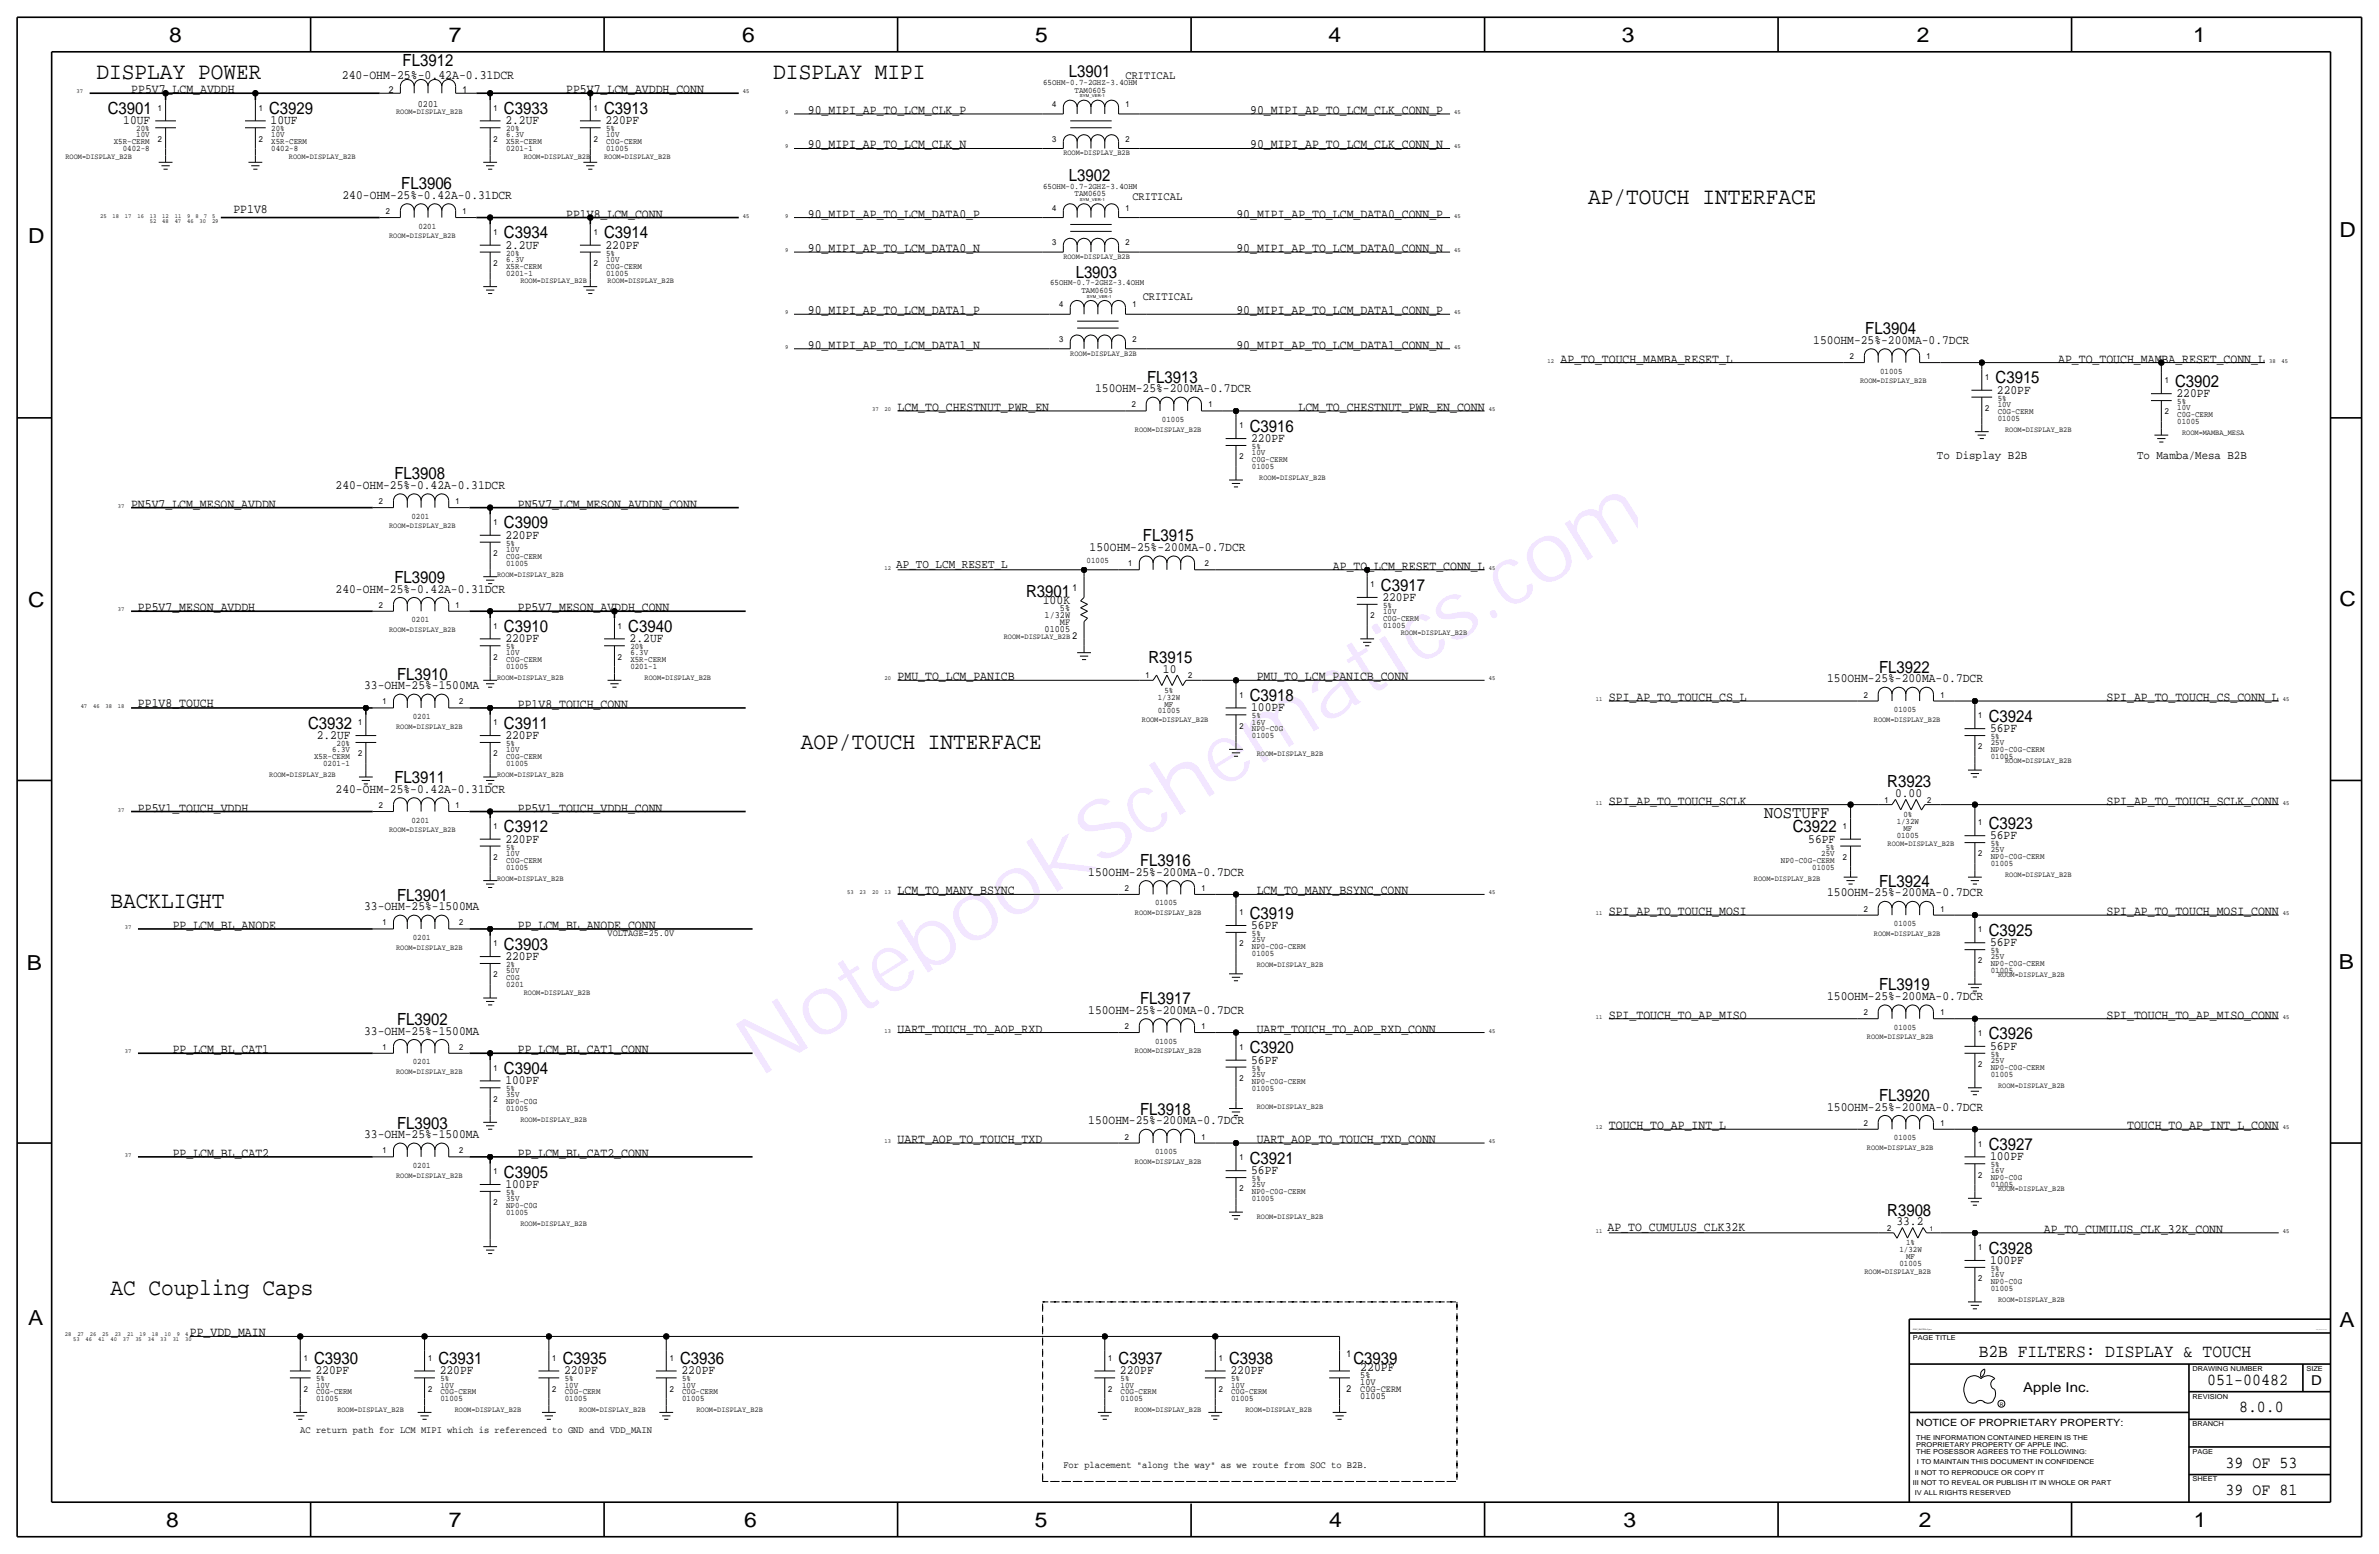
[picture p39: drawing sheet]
<svg xmlns="http://www.w3.org/2000/svg" width="875mm" height="572mm" viewBox="0 0 875 572" stroke-linecap="round" stroke-linejoin="round" font-family="sans-serif">
<defs><g id="words">
<text font-size="30.2" fill="#9f40ff" x="279.3" y="396.5" transform="rotate(-32 279.3 396.5)">NotebookSchematics.com</text>
<g font-size="8.7">
<text x="35.5" y="29.2">DISPLAY POWER</text>
<text x="284.4" y="29.2">DISPLAY MIPI</text>
<text x="584.2" y="74.9">AP/TOUCH INTERFACE</text>
<text x="294.6" y="275.6">AOP/TOUCH INTERFACE</text>
<text x="40.6" y="334">BACKLIGHT</text>
<text x="40.6" y="476.3">AC Coupling Caps</text>
</g>
<g font-size="7.6">
<text x="62.2" y="15.5">8</text>
<text x="165" y="15.5">7</text>
<text x="273" y="15.5">6</text>
<text x="380.7" y="15.5">5</text>
<text x="488.6" y="15.5">4</text>
<text x="596.6" y="15.5">3</text>
<text x="705.1" y="15.5">2</text>
<text x="806.7" y="15.5">1</text>
<text x="10.4" y="89.4">D</text>
<text x="860.5" y="87.1">D</text>
<text x="10.4" y="223.3">C</text>
<text x="860.5" y="222.8">C</text>
<text x="9.8" y="356.6">B</text>
<text x="860.3" y="356.4">B</text>
<text x="10.4" y="487.4">A</text>
<text x="860.5" y="488.2">A</text>
<text x="61.2" y="561.6">8</text>
<text x="165" y="561.6">7</text>
<text x="273.8" y="561.6">6</text>
<text x="380.7" y="561.6">5</text>
<text x="488.9" y="561.6">4</text>
<text x="597.1" y="561.6">3</text>
<text x="705.8" y="561.6">2</text>
<text x="806.9" y="561.6">1</text>
</g>
<text font-size="6.7" x="727.8" y="499.1">B2B FILTERS: DISPLAY &amp; TOUCH</text>
<text font-size="6.4" x="648.9" y="301">NOSTUFF</text>
<g font-size="6.2">
<text x="148.1" y="24.1">FL3912</text>
<text x="393.1" y="28.4">L3901</text>
<text x="39.6" y="41.9">C3901</text>
<text x="99" y="41.9">C3929</text>
<text x="185.4" y="41.9">C3933</text>
<text x="222.2" y="41.9">C3913</text>
<text x="147.6" y="69.6">FL3906</text>
<text x="393.1" y="66.5">L3902</text>
<text x="185.4" y="87.6">C3934</text>
<text x="222.2" y="87.6">C3914</text>
<text x="395.7" y="102.1">L3903</text>
<text x="686.1" y="122.9">FL3904</text>
<text x="421.9" y="140.7">FL3913</text>
<text x="734" y="141">C3915</text>
<text x="800" y="142.2">C3902</text>
<text x="459.7" y="158.8">C3916</text>
<text x="145.1" y="176.3">FL3908</text>
<text x="185.4" y="194.3">C3909</text>
<text x="420.4" y="199.1">FL3915</text>
<text x="145.1" y="214.4">FL3909</text>
<text x="377.5" y="219.7">R3901</text>
<text x="507.9" y="217.2">C3917</text>
<text x="185.4" y="232.4">C3910</text>
<text x="231.1" y="232.4">C3940</text>
<text x="422.4" y="243.8">R3915</text>
<text x="146.1" y="249.9">FL3910</text>
<text x="691.2" y="247.4">FL3922</text>
<text x="459.7" y="257.8">C3918</text>
<text x="113.3" y="268">C3932</text>
<text x="185.4" y="268">C3911</text>
<text x="731.5" y="265.4">C3924</text>
<text x="145.1" y="288">FL3911</text>
<text x="694.2" y="289.6">R3923</text>
<text x="731.5" y="304.8">C3923</text>
<text x="185.4" y="306.1">C3912</text>
<text x="659.4" y="306.1">C3922</text>
<text x="419.4" y="318.5">FL3916</text>
<text x="691.2" y="326.1">FL3924</text>
<text x="146.1" y="331.2">FL3901</text>
<text x="459.7" y="337.8">C3919</text>
<text x="731.5" y="344.2">C3925</text>
<text x="185.4" y="349.2">C3903</text>
<text x="691.2" y="364.2">FL3919</text>
<text x="419.4" y="369.3">FL3917</text>
<text x="146.1" y="376.9">FL3902</text>
<text x="731.5" y="382.3">C3926</text>
<text x="459.7" y="387.3">C3920</text>
<text x="185.4" y="395">C3904</text>
<text x="691.2" y="404.9">FL3920</text>
<text x="419.4" y="410">FL3918</text>
<text x="146.1" y="415">FL3903</text>
<text x="731.5" y="422.9">C3927</text>
<text x="459.7" y="428">C3921</text>
<text x="185.4" y="433.1">C3905</text>
<text x="694.2" y="447">R3908</text>
<text x="731.5" y="461">C3928</text>
<text x="115.5" y="501.6">C3930</text>
<text x="161.2" y="501.6">C3931</text>
<text x="207" y="501.6">C3935</text>
<text x="250.1" y="501.6">C3936</text>
<text x="411.4" y="501.6">C3937</text>
<text x="452.1" y="501.6">C3938</text>
<text x="497.8" y="501.6">C3939</text>
<text x="811.9" y="509.3">051-00482</text>
<text x="823.6" y="519.4">8.0.0</text>
<text x="818.6" y="539.7">39 OF 53</text>
<text x="818.6" y="549.9">39 OF 81</text>
</g>
<g font-size="5">
<text x="850.1" y="509.3">D</text>
<text x="744.2" y="511.8">Apple Inc.</text>
</g>
<g font-size="4.7">
<text x="125.7" y="29.2">240-OHM-25%-0.42A-0.31DCR</text>
<text x="48.3" y="34.3">PP5V7_LCM_AVDDH</text>
<text x="208.2" y="34.3">PP5V7_LCM_AVDDH_CONN</text>
<text x="297.1" y="41.9">90_MIPI_AP_TO_LCM_CLK_P</text>
<text x="459.8" y="41.9">90_MIPI_AP_TO_LCM_CLK_CONN_P</text>
<text x="45.3" y="45.7">10UF</text>
<text x="99.5" y="45.7">10UF</text>
<text x="185.9" y="45.7">2.2UF</text>
<text x="222.7" y="45.7">220PF</text>
<text x="297.1" y="54.6">90_MIPI_AP_TO_LCM_CLK_N</text>
<text x="459.8" y="54.6">90_MIPI_AP_TO_LCM_CLK_CONN_N</text>
<text x="126" y="73.2">240-OHM-25%-0.42A-0.31DCR</text>
<text x="85.8" y="78.2">PP1V8</text>
<text x="208.2" y="80">PP1V8_LCM_CONN</text>
<text x="297.1" y="80">90_MIPI_AP_TO_LCM_DATA0_P</text>
<text x="454.8" y="80">90_MIPI_AP_TO_LCM_DATA0_CONN_P</text>
<text x="185.9" y="91.4">2.2UF</text>
<text x="222.7" y="91.4">220PF</text>
<text x="297.1" y="92.7">90_MIPI_AP_TO_LCM_DATA0_N</text>
<text x="454.8" y="92.7">90_MIPI_AP_TO_LCM_DATA0_CONN_N</text>
<text x="297.1" y="115.6">90_MIPI_AP_TO_LCM_DATA1_P</text>
<text x="454.8" y="115.6">90_MIPI_AP_TO_LCM_DATA1_CONN_P</text>
<text x="297.1" y="128.3">90_MIPI_AP_TO_LCM_DATA1_N</text>
<text x="454.8" y="128.3">90_MIPI_AP_TO_LCM_DATA1_CONN_N</text>
<text x="667" y="126.5">150OHM-25%-200MA-0.7DCR</text>
<text x="574" y="133.4">AP_TO_TOUCH_MAMBA_RESET_L</text>
<text x="757" y="133.4">AP_TO_TOUCH_MAMBA_RESET_CONN_L</text>
<text x="402.8" y="144.3">150OHM-25%-200MA-0.7DCR</text>
<text x="734.5" y="144.8">220PF</text>
<text x="800.6" y="146">220PF</text>
<text x="330.2" y="151.1">LCM_TO_CHESTNUT_PWR_EN</text>
<text x="477.6" y="151.1">LCM_TO_CHESTNUT_PWR_EN_CONN</text>
<text x="460.2" y="162.6">220PF</text>
<text x="123.5" y="179.8">240-OHM-25%-0.42A-0.31DCR</text>
<text x="48.2" y="186.7">PN5V7_LCM_MESON_AVDDN</text>
<text x="190.5" y="186.7">PN5V7_LCM_MESON_AVDDN_CONN</text>
<text x="185.9" y="198.1">220PF</text>
<text x="400.8" y="202.7">150OHM-25%-200MA-0.7DCR</text>
<text x="490.3" y="209.6">AP_TO_LCM_RESET_CONN_L</text>
<text x="123.5" y="217.9">240-OHM-25%-0.42A-0.31DCR</text>
<text x="508.5" y="221">220PF</text>
<text x="50.7" y="224.8">PP5V7_MESON_AVDDH</text>
<text x="190.4" y="224.8">PP5V7_MESON_AVDDH_CONN</text>
<text x="383.5" y="222.3">100K</text>
<text x="185.9" y="236.2">220PF</text>
<text x="231.6" y="236.2">2.2UF</text>
<text x="330.1" y="250.2">PMU_TO_LCM_PANICB</text>
<text x="427.7" y="247.4">10</text>
<text x="462.2" y="250.2">PMU_TO_LCM_PANICB_CONN</text>
<text x="672" y="251">150OHM-25%-200MA-0.7DCR</text>
<text x="133.9" y="253.5">33-OHM-25%-1500MA</text>
<text x="591.8" y="257.8">SPI_AP_TO_TOUCH_CS_L</text>
<text x="774.8" y="257.8">SPI_AP_TO_TOUCH_CS_CONN_L</text>
<text x="50.7" y="259.8">PP1V8_TOUCH</text>
<text x="190.4" y="260.3">PP1V8_TOUCH_CONN</text>
<text x="460.2" y="261.6">100PF</text>
<text x="732" y="269.2">56PF</text>
<text x="116.5" y="271.8">2.2UF</text>
<text x="185.9" y="271.8">220PF</text>
<text x="123.5" y="291.6">240-OHM-25%-0.42A-0.31DCR</text>
<text x="697" y="293.1">0.00</text>
<text x="50.8" y="298.4">PP5V1_TOUCH_VDDH</text>
<text x="190.4" y="298.4">PP5V1_TOUCH_VDDH_CONN</text>
<text x="591.8" y="295.9">SPI_AP_TO_TOUCH_SCLK</text>
<text x="774.8" y="295.9">SPI_AP_TO_TOUCH_SCLK_CONN</text>
<text x="185.9" y="309.9">220PF</text>
<text x="665.1" y="309.9">56PF</text>
<text x="732" y="308.6">56PF</text>
<text x="400.3" y="322.1">150OHM-25%-200MA-0.7DCR</text>
<text x="330.1" y="328.9">LCM_TO_MANY_BSYNC</text>
<text x="462.2" y="328.9">LCM_TO_MANY_BSYNC_CONN</text>
<text x="672" y="329.7">150OHM-25%-200MA-0.7DCR</text>
<text x="133.9" y="334.8">33-OHM-25%-1500MA</text>
<text x="63.5" y="341.6">PP_LCM_BL_ANODE</text>
<text x="190.5" y="341.6">PP_LCM_BL_ANODE_CONN</text>
<text x="460.2" y="341.6">56PF</text>
<text x="591.8" y="336.5">SPI_AP_TO_TOUCH_MOSI</text>
<text x="774.8" y="336.5">SPI_AP_TO_TOUCH_MOSI_CONN</text>
<text x="732" y="348">56PF</text>
<text x="185.9" y="353.1">220PF</text>
<text x="672" y="367.8">150OHM-25%-200MA-0.7DCR</text>
<text x="400.3" y="372.9">150OHM-25%-200MA-0.7DCR</text>
<text x="591.8" y="374.6">SPI_TOUCH_TO_AP_MISO</text>
<text x="774.8" y="374.6">SPI_TOUCH_TO_AP_MISO_CONN</text>
<text x="133.9" y="380.5">33-OHM-25%-1500MA</text>
<text x="330.2" y="379.7">UART_TOUCH_TO_AOP_RXD</text>
<text x="462.2" y="379.7">UART_TOUCH_TO_AOP_RXD_CONN</text>
<text x="63.5" y="387.3">PP_LCM_BL_CAT1</text>
<text x="190.4" y="387.3">PP_LCM_BL_CAT1_CONN</text>
<text x="732" y="386.1">56PF</text>
<text x="460.2" y="391.2">56PF</text>
<text x="185.9" y="398.8">100PF</text>
<text x="400.3" y="413.5">150OHM-25%-200MA-0.7DCR</text>
<text x="672" y="408.4">150OHM-25%-200MA-0.7DCR</text>
<text x="133.9" y="418.6">33-OHM-25%-1500MA</text>
<text x="591.8" y="415.3">TOUCH_TO_AP_INT_L</text>
<text x="782.4" y="415.3">TOUCH_TO_AP_INT_L_CONN</text>
<text x="63.5" y="425.5">PP_LCM_BL_CAT2</text>
<text x="190.5" y="425.5">PP_LCM_BL_CAT2_CONN</text>
<text x="330.2" y="420.4">UART_AOP_TO_TOUCH_TXD</text>
<text x="462.2" y="420.4">UART_AOP_TO_TOUCH_TXD_CONN</text>
<text x="460.2" y="431.8">56PF</text>
<text x="732" y="426.7">100PF</text>
<text x="185.9" y="436.9">100PF</text>
<text x="591.3" y="452.9">AP_TO_CUMULUS_CLK32K</text>
<text x="697.5" y="450.6">33.2</text>
<text x="751.8" y="453.4">AP_TO_CUMULUS_CLK_32K_CONN</text>
<text x="732" y="464.8">100PF</text>
<text x="69.8" y="491.5">PP_VDD_MAIN</text>
<text x="116" y="505.5">220PF</text>
<text x="161.7" y="505.5">220PF</text>
<text x="207.5" y="505.5">220PF</text>
<text x="250.6" y="505.5">220PF</text>
<text x="411.9" y="505.5">220PF</text>
<text x="452.6" y="505.5">220PF</text>
<text x="500.3" y="504.2">220PF</text>
</g>
<text font-size="4.5" x="329.6" y="209">AP_TO_LCM_RESET_L</text>
<g font-size="4.4">
<text x="712.4" y="168.9">To Display B2B</text>
<text x="786.1" y="168.9">To Mamba/Mesa B2B</text>
</g>
<g font-size="4.3">
<text x="414" y="29.2">CRITICAL</text>
<text x="416.5" y="73.7">CRITICAL</text>
<text x="420.3" y="110.5">CRITICAL</text>
</g>
<text font-size="3.7" x="704.8" y="524.5">NOTICE OF PROPRIETARY PROPERTY:</text>
<g font-size="3.6">
<text x="110.4" y="527">AC return path for LCM MIPI which is referenced to GND and VDD_MAIN</text>
<text x="391.1" y="539.7">For placement &quot;along the way&quot; as we route from SOC to B2B.</text>
</g>
<g font-size="3.5">
<text x="143" y="34.3">2</text>
<text x="170.1" y="34.3">1</text>
<text x="153.6" y="39.4">0201</text>
<text x="394.4" y="217.2">1</text>
<text x="384.2" y="227.3">1/32W</text>
<text x="389.9" y="224.8">5%</text>
<text x="384.2" y="232.4">01005</text>
<text x="389.9" y="229.9">MF</text>
<text x="394.4" y="235">2</text>
<text x="223.5" y="344.2">VOLTAGE=25.0V</text>
<text x="495.3" y="499.1">1</text>
<text x="500.3" y="509.3">10V</text>
<text x="500.3" y="506.7">5%</text>
<text x="495.3" y="511.8">2</text>
<text x="500.3" y="514.4">01005</text>
<text x="500.3" y="511.8">C0G-CERM</text>
</g>
<g font-size="3.1">
<text x="383.7" y="31.2">65OHM-0.7-2GHZ-3.4OHM</text>
<text x="395.2" y="34">TAM0605</text>
<text x="58.1" y="40.6">1</text>
<text x="95.2" y="40.6">1</text>
<text x="181.6" y="40.6">1</text>
<text x="218.4" y="40.6">1</text>
<text x="387" y="39.4">4</text>
<text x="414" y="39.4">1</text>
<text x="41.9" y="53.1">X5R-CERM</text>
<text x="50.1" y="48.3">20%</text>
<text x="50.1" y="50.5">10V</text>
<text x="58.1" y="52.1">2</text>
<text x="95.2" y="52.1">2</text>
<text x="99.8" y="48.3">20%</text>
<text x="99.8" y="50.5">10V</text>
<text x="99.8" y="53.1">X5R-CERM</text>
<text x="181.6" y="52.1">2</text>
<text x="186.1" y="48.3">20%</text>
<text x="186.1" y="50.5">6.3V</text>
<text x="186.1" y="53.1">X5R-CERM</text>
<text x="218.4" y="52.1">2</text>
<text x="223" y="48.3">5%</text>
<text x="223" y="53.1">C0G-CERM</text>
<text x="223" y="50.5">10V</text>
<text x="387" y="52.1">3</text>
<text x="414" y="52.1">2</text>
<text x="45.2" y="55.6">0402-8</text>
<text x="99.8" y="55.6">0402-8</text>
<text x="186.1" y="55.6">0201-1</text>
<text x="223" y="55.6">01005</text>
<text x="383.7" y="69.3">65OHM-0.7-2GHZ-3.4OHM</text>
<text x="387" y="77.5">4</text>
<text x="395.2" y="72.1">TAM0605</text>
<text x="414" y="77.5">1</text>
<text x="141.9" y="78.7">2</text>
<text x="170.1" y="78.7">1</text>
<text x="153.9" y="84.1">0201</text>
<text x="181.6" y="86.4">1</text>
<text x="218.4" y="86.4">1</text>
<text x="186.1" y="94">20%</text>
<text x="223" y="94">5%</text>
<text x="387" y="90.2">3</text>
<text x="414" y="90.2">2</text>
<text x="181.6" y="97.8">2</text>
<text x="186.1" y="98.8">X5R-CERM</text>
<text x="186.1" y="101.3">0201-1</text>
<text x="186.1" y="96.3">6.3V</text>
<text x="218.4" y="97.8">2</text>
<text x="223" y="101.3">01005</text>
<text x="223" y="96.3">10V</text>
<text x="223" y="98.8">C0G-CERM</text>
<text x="386.2" y="104.9">65OHM-0.7-2GHZ-3.4OHM</text>
<text x="397.8" y="107.7">TAM0605</text>
<text x="389.6" y="113">4</text>
<text x="416.5" y="113">1</text>
<text x="389.6" y="125.7">3</text>
<text x="416.5" y="125.7">2</text>
<text x="680.4" y="132.1">2</text>
<text x="691.5" y="137.4">01005</text>
<text x="708.6" y="132.1">1</text>
<text x="730.2" y="139.7">1</text>
<text x="796.2" y="141">1</text>
<text x="416.2" y="149.9">2</text>
<text x="444.4" y="149.9">1</text>
<text x="734.8" y="149.6">10V</text>
<text x="734.8" y="147.3">5%</text>
<text x="800.8" y="148.6">5%</text>
<text x="427.4" y="155.2">01005</text>
<text x="730.2" y="151.1">2</text>
<text x="734.8" y="154.7">01005</text>
<text x="734.8" y="152.1">C0G-CERM</text>
<text x="796.2" y="152.4">2</text>
<text x="800.8" y="150.9">10V</text>
<text x="800.8" y="156">01005</text>
<text x="800.8" y="153.4">C0G-CERM</text>
<text x="455.9" y="157.5">1</text>
<text x="460.5" y="165.1">5%</text>
<text x="460.5" y="167.4">10V</text>
<text x="455.9" y="168.9">2</text>
<text x="460.5" y="172.5">01005</text>
<text x="460.5" y="169.9">C0G-CERM</text>
<text x="139.4" y="185.4">2</text>
<text x="167.6" y="185.4">1</text>
<text x="151.3" y="190.8">0201</text>
<text x="181.6" y="193">1</text>
<text x="186.1" y="202.9">10V</text>
<text x="186.1" y="200.7">5%</text>
<text x="181.6" y="204.5">2</text>
<text x="186.1" y="208">01005</text>
<text x="186.1" y="205.5">C0G-CERM</text>
<text x="399.7" y="207">01005</text>
<text x="415" y="208.3">1</text>
<text x="443.2" y="208.3">2</text>
<text x="504.1" y="215.9">1</text>
<text x="139.4" y="223.5">2</text>
<text x="167.6" y="223.5">1</text>
<text x="504.1" y="227.3">2</text>
<text x="508.7" y="223.5">5%</text>
<text x="508.7" y="225.8">10V</text>
<text x="151.3" y="228.9">0201</text>
<text x="181.6" y="231.1">1</text>
<text x="227.3" y="231.1">1</text>
<text x="508.7" y="230.9">01005</text>
<text x="508.7" y="228.3">C0G-CERM</text>
<text x="186.1" y="238.8">5%</text>
<text x="231.9" y="238.8">20%</text>
<text x="181.6" y="242.6">2</text>
<text x="186.1" y="241">10V</text>
<text x="186.1" y="243.6">C0G-CERM</text>
<text x="227.3" y="242.6">2</text>
<text x="231.9" y="243.6">X5R-CERM</text>
<text x="231.9" y="241">6.3V</text>
<text x="186.1" y="246.1">01005</text>
<text x="231.9" y="246.1">0201-1</text>
<text x="421.3" y="249.4">1</text>
<text x="437.1" y="249.4">2</text>
<text x="425.8" y="257.3">1/32W</text>
<text x="428.3" y="254.8">5%</text>
<text x="455.9" y="256.5">1</text>
<text x="685.5" y="256.5">2</text>
<text x="713.7" y="256.5">1</text>
<text x="140.7" y="259.1">1</text>
<text x="168.9" y="259.1">2</text>
<text x="425.8" y="262.4">01005</text>
<text x="428.3" y="259.8">MF</text>
<text x="696.6" y="261.9">01005</text>
<text x="131.8" y="266.7">1</text>
<text x="151.8" y="264.4">0201</text>
<text x="181.6" y="266.7">1</text>
<text x="455.9" y="268">2</text>
<text x="460.5" y="266.4">16V</text>
<text x="460.5" y="269">NP0-C0G</text>
<text x="460.5" y="264.2">5%</text>
<text x="727.7" y="264.2">1</text>
<text x="123.8" y="274.3">20%</text>
<text x="186.1" y="274.3">5%</text>
<text x="460.5" y="271.5">01005</text>
<text x="727.7" y="275.6">2</text>
<text x="732.2" y="271.8">5%</text>
<text x="732.2" y="274.1">25V</text>
<text x="115.5" y="279.1">X5R-CERM</text>
<text x="118.8" y="281.7">0201-1</text>
<text x="122.1" y="276.6">6.3V</text>
<text x="131.8" y="278.1">2</text>
<text x="181.6" y="278.1">2</text>
<text x="186.1" y="279.1">C0G-CERM</text>
<text x="186.1" y="281.7">01005</text>
<text x="186.1" y="276.6">10V</text>
<text x="732.2" y="279.1">01005</text>
<text x="732.2" y="276.6">NP0-C0G-CERM</text>
<text x="139.4" y="297.2">2</text>
<text x="167.6" y="297.2">1</text>
<text x="693.1" y="295.1">1</text>
<text x="708.9" y="295.1">2</text>
<text x="151.3" y="302.5">0201</text>
<text x="181.6" y="304.8">1</text>
<text x="677.9" y="304.8">1</text>
<text x="697.6" y="303">1/32W</text>
<text x="700.1" y="305.6">MF</text>
<text x="700.1" y="300.5">0%</text>
<text x="727.7" y="303.5">1</text>
<text x="697.6" y="308.1">01005</text>
<text x="732.2" y="311.1">5%</text>
<text x="181.6" y="316.2">2</text>
<text x="186.1" y="312.4">5%</text>
<text x="186.1" y="317.2">C0G-CERM</text>
<text x="186.1" y="314.7">10V</text>
<text x="655" y="317.2">NP0-C0G-CERM</text>
<text x="669.9" y="314.7">25V</text>
<text x="671.5" y="312.4">5%</text>
<text x="677.9" y="316.2">2</text>
<text x="727.7" y="315">2</text>
<text x="732.2" y="313.4">25V</text>
<text x="732.2" y="316">NP0-C0G-CERM</text>
<text x="186.1" y="319.8">01005</text>
<text x="666.6" y="319.8">01005</text>
<text x="732.2" y="318.5">01005</text>
<text x="413.7" y="327.7">2</text>
<text x="441.9" y="327.7">1</text>
<text x="424.8" y="333">01005</text>
<text x="685.5" y="335.3">2</text>
<text x="713.7" y="335.3">1</text>
<text x="140.7" y="340.4">1</text>
<text x="168.9" y="340.4">2</text>
<text x="455.9" y="336.5">1</text>
<text x="696.6" y="340.6">01005</text>
<text x="151.8" y="345.7">0201</text>
<text x="181.6" y="348">1</text>
<text x="455.9" y="348">2</text>
<text x="460.5" y="346.5">25V</text>
<text x="460.5" y="344.2">5%</text>
<text x="727.7" y="342.9">1</text>
<text x="460.5" y="351.5">01005</text>
<text x="460.5" y="349">NP0-C0G-CERM</text>
<text x="732.2" y="352.8">25V</text>
<text x="732.2" y="350.5">5%</text>
<text x="181.6" y="359.4">2</text>
<text x="186.1" y="355.6">2%</text>
<text x="186.1" y="357.9">50V</text>
<text x="727.7" y="354.3">2</text>
<text x="732.2" y="355.3">NP0-C0G-CERM</text>
<text x="732.2" y="357.9">01005</text>
<text x="186.1" y="363">0201</text>
<text x="186.1" y="360.4">C0G</text>
<text x="685.5" y="373.4">2</text>
<text x="713.7" y="373.4">1</text>
<text x="413.7" y="378.5">2</text>
<text x="424.8" y="383.8">01005</text>
<text x="441.9" y="378.5">1</text>
<text x="696.6" y="378.7">01005</text>
<text x="727.7" y="381">1</text>
<text x="140.7" y="386.1">1</text>
<text x="168.9" y="386.1">2</text>
<text x="455.9" y="386.1">1</text>
<text x="732.2" y="388.6">5%</text>
<text x="151.8" y="391.4">0201</text>
<text x="181.6" y="393.7">1</text>
<text x="460.5" y="396">25V</text>
<text x="460.5" y="393.7">5%</text>
<text x="727.7" y="392.4">2</text>
<text x="732.2" y="390.9">25V</text>
<text x="732.2" y="393.4">NP0-C0G-CERM</text>
<text x="732.2" y="396">01005</text>
<text x="186.1" y="401.3">5%</text>
<text x="455.9" y="397.5">2</text>
<text x="460.5" y="398.5">NP0-C0G-CERM</text>
<text x="460.5" y="401.1">01005</text>
<text x="181.6" y="405.1">2</text>
<text x="186.1" y="406.1">NP0-C0G</text>
<text x="186.1" y="403.6">35V</text>
<text x="186.1" y="408.7">01005</text>
<text x="413.7" y="419.1">2</text>
<text x="441.9" y="419.1">1</text>
<text x="685.5" y="414">2</text>
<text x="696.6" y="419.4">01005</text>
<text x="713.7" y="414">1</text>
<text x="140.7" y="424.2">1</text>
<text x="168.9" y="424.2">2</text>
<text x="424.8" y="424.4">01005</text>
<text x="727.7" y="421.6">1</text>
<text x="151.8" y="429.5">0201</text>
<text x="181.6" y="431.8">1</text>
<text x="455.9" y="426.7">1</text>
<text x="732.2" y="429.3">5%</text>
<text x="732.2" y="431.5">16V</text>
<text x="460.5" y="434.3">5%</text>
<text x="460.5" y="436.6">25V</text>
<text x="727.7" y="433.1">2</text>
<text x="732.2" y="436.6">01005</text>
<text x="732.2" y="434.1">NP0-C0G</text>
<text x="181.6" y="443.2">2</text>
<text x="186.1" y="441.7">35V</text>
<text x="186.1" y="439.4">5%</text>
<text x="455.9" y="438.2">2</text>
<text x="460.5" y="441.7">01005</text>
<text x="460.5" y="439.2">NP0-C0G-CERM</text>
<text x="186.1" y="444.2">NP0-C0G</text>
<text x="186.1" y="446.8">01005</text>
<text x="694.1" y="452.6">2</text>
<text x="698.6" y="460.5">1/32W</text>
<text x="701.1" y="458">1%</text>
<text x="727.7" y="459.7">1</text>
<text x="698.6" y="465.6">01005</text>
<text x="701.1" y="463">MF</text>
<text x="732.2" y="467.4">5%</text>
<text x="727.7" y="471.2">2</text>
<text x="732.2" y="469.6">16V</text>
<text x="732.2" y="472.2">NP0-C0G</text>
<text x="732.2" y="474.7">01005</text>
<text x="111.7" y="500.4">1</text>
<text x="157.4" y="500.4">1</text>
<text x="203.1" y="500.4">1</text>
<text x="246.3" y="500.4">1</text>
<text x="407.6" y="500.4">1</text>
<text x="448.3" y="500.4">1</text>
<text x="116.3" y="508">5%</text>
<text x="162" y="508">5%</text>
<text x="207.7" y="508">5%</text>
<text x="250.9" y="508">5%</text>
<text x="412.2" y="508">5%</text>
<text x="452.8" y="508">5%</text>
<text x="111.7" y="511.8">2</text>
<text x="116.3" y="510.3">10V</text>
<text x="116.3" y="515.4">01005</text>
<text x="116.3" y="512.8">C0G-CERM</text>
<text x="157.4" y="511.8">2</text>
<text x="162" y="515.4">01005</text>
<text x="162" y="510.3">10V</text>
<text x="162" y="512.8">C0G-CERM</text>
<text x="203.1" y="511.8">2</text>
<text x="207.7" y="510.3">10V</text>
<text x="207.7" y="512.8">C0G-CERM</text>
<text x="207.7" y="515.4">01005</text>
<text x="246.3" y="511.8">2</text>
<text x="250.9" y="512.8">C0G-CERM</text>
<text x="250.9" y="510.3">10V</text>
<text x="250.9" y="515.4">01005</text>
<text x="407.6" y="511.8">2</text>
<text x="412.2" y="515.4">01005</text>
<text x="412.2" y="512.8">C0G-CERM</text>
<text x="412.2" y="510.3">10V</text>
<text x="448.3" y="511.8">2</text>
<text x="452.8" y="515.4">01005</text>
<text x="452.8" y="512.8">C0G-CERM</text>
<text x="452.8" y="510.3">10V</text>
</g>
<g font-size="2.9">
<text x="145.7" y="41.9">ROOM=DISPLAY_B2B</text>
<text x="24.1" y="58.4">ROOM=DISPLAY_B2B</text>
<text x="106.3" y="58.4">ROOM=DISPLAY_B2B</text>
<text x="192.7" y="58.4">ROOM=DISPLAY_B2B</text>
<text x="222.2" y="58.4">ROOM=DISPLAY_B2B</text>
<text x="391.1" y="57.2">ROOM=DISPLAY_B2B</text>
<text x="143.1" y="87.6">ROOM=DISPLAY_B2B</text>
<text x="391.1" y="95.2">ROOM=DISPLAY_B2B</text>
<text x="191.4" y="104.1">ROOM=DISPLAY_B2B</text>
<text x="223.5" y="104.1">ROOM=DISPLAY_B2B</text>
<text x="393.7" y="130.8">ROOM=DISPLAY_B2B</text>
<text x="684.1" y="141">ROOM=DISPLAY_B2B</text>
<text x="417.4" y="158.8">ROOM=DISPLAY_B2B</text>
<text x="737.5" y="158.8">ROOM=DISPLAY_B2B</text>
<text x="802.6" y="160">ROOM=MAMBA_MESA</text>
<text x="463.2" y="176.5">ROOM=DISPLAY_B2B</text>
<text x="143.1" y="194.3">ROOM=DISPLAY_B2B</text>
<text x="182.8" y="212.1">ROOM=DISPLAY_B2B</text>
<text x="143.1" y="232.4">ROOM=DISPLAY_B2B</text>
<text x="515.2" y="233.7">ROOM=DISPLAY_B2B</text>
<text x="369.2" y="235">ROOM=DISPLAY_B2B</text>
<text x="182.8" y="250.2">ROOM=DISPLAY_B2B</text>
<text x="237.1" y="250.2">ROOM=DISPLAY_B2B</text>
<text x="145.7" y="268">ROOM=DISPLAY_B2B</text>
<text x="420" y="265.4">ROOM=DISPLAY_B2B</text>
<text x="689.2" y="265.4">ROOM=DISPLAY_B2B</text>
<text x="462.2" y="278.1">ROOM=DISPLAY_B2B</text>
<text x="737.5" y="280.7">ROOM=DISPLAY_B2B</text>
<text x="99" y="285.8">ROOM=DISPLAY_B2B</text>
<text x="182.8" y="285.8">ROOM=DISPLAY_B2B</text>
<text x="143.1" y="306.1">ROOM=DISPLAY_B2B</text>
<text x="694.3" y="311.1">ROOM=DISPLAY_B2B</text>
<text x="182.8" y="323.8">ROOM=DISPLAY_B2B</text>
<text x="645.1" y="323.8">ROOM=DISPLAY_B2B</text>
<text x="737.5" y="322.6">ROOM=DISPLAY_B2B</text>
<text x="417.4" y="336.5">ROOM=DISPLAY_B2B</text>
<text x="689.2" y="344.2">ROOM=DISPLAY_B2B</text>
<text x="145.7" y="349.3">ROOM=DISPLAY_B2B</text>
<text x="462.2" y="355.6">ROOM=DISPLAY_B2B</text>
<text x="734.9" y="359.4">ROOM=DISPLAY_B2B</text>
<text x="192.7" y="365.8">ROOM=DISPLAY_B2B</text>
<text x="686.7" y="382.3">ROOM=DISPLAY_B2B</text>
<text x="417.4" y="387.3">ROOM=DISPLAY_B2B</text>
<text x="145.7" y="395">ROOM=DISPLAY_B2B</text>
<text x="734.9" y="400">ROOM=DISPLAY_B2B</text>
<text x="462.2" y="407.7">ROOM=DISPLAY_B2B</text>
<text x="191.4" y="412.7">ROOM=DISPLAY_B2B</text>
<text x="686.7" y="422.9">ROOM=DISPLAY_B2B</text>
<text x="417.4" y="428">ROOM=DISPLAY_B2B</text>
<text x="145.7" y="433.1">ROOM=DISPLAY_B2B</text>
<text x="734.9" y="438.2">ROOM=DISPLAY_B2B</text>
<text x="462.2" y="448.3">ROOM=DISPLAY_B2B</text>
<text x="191.4" y="450.9">ROOM=DISPLAY_B2B</text>
<text x="685.7" y="468.6">ROOM=DISPLAY_B2B</text>
<text x="734.9" y="478.8">ROOM=DISPLAY_B2B</text>
<text x="124.1" y="519.4">ROOM=DISPLAY_B2B</text>
<text x="167.3" y="519.4">ROOM=DISPLAY_B2B</text>
<text x="213" y="519.4">ROOM=DISPLAY_B2B</text>
<text x="256.2" y="519.4">ROOM=DISPLAY_B2B</text>
<text x="417.4" y="519.4">ROOM=DISPLAY_B2B</text>
<text x="458.1" y="519.4">ROOM=DISPLAY_B2B</text>
</g>
<g font-size="2.5">
<text x="709.9" y="452.6">1</text>
<text x="703.5" y="492.8">PAGE TITLE</text>
<text x="806.4" y="504.2">DRAWING NUMBER</text>
<text x="848.3" y="504.2">SIZE</text>
<text x="806.4" y="514.4">REVISION</text>
<text x="806.4" y="524.5">BRANCH</text>
<text x="704.8" y="532.1">PROPRIETARY PROPERTY OF APPLE INC.</text>
<text x="704.8" y="529.6">THE INFORMATION CONTAINED HEREIN IS THE</text>
<text x="704.8" y="534.7">THE POSESSOR AGREES TO THE FOLLOWING:</text>
<text x="705.1" y="538.5">I TO MAINTAIN THIS DOCUMENT IN CONFIDENCE</text>
<text x="806.4" y="534.7">PAGE</text>
<text x="704.3" y="542.3">II NOT TO REPRODUCE OR COPY IT</text>
<text x="806.4" y="544.8">SHEET</text>
<text x="703.5" y="546.1">III NOT TO REVEAL OR PUBLISH IT IN WHOLE OR PART</text>
<text x="704.3" y="549.9">IV ALL RIGHTS RESERVED</text>
</g>
<g font-size="2.3">
<text x="28.1" y="34.3">37</text>
<text x="273.3" y="34.3">45</text>
<text x="288.8" y="41.9">9</text>
<text x="534.9" y="41.9">45</text>
<text x="288.8" y="54.6">9</text>
<text x="534.9" y="54.6">45</text>
<text x="36.8" y="80">25</text>
<text x="41.4" y="80">18</text>
<text x="46" y="80">17</text>
<text x="50.5" y="80">16</text>
<text x="55.1" y="81.8">52</text>
<text x="55.1" y="80">13</text>
<text x="59.7" y="81.8">48</text>
<text x="59.7" y="80">12</text>
<text x="64.3" y="81.8">47</text>
<text x="64.3" y="80">11</text>
<text x="68.8" y="81.8">46</text>
<text x="68.8" y="80">9</text>
<text x="71.9" y="80">8</text>
<text x="73.4" y="81.8">30</text>
<text x="74.9" y="80">7</text>
<text x="78" y="81.8">29</text>
<text x="78" y="80">5</text>
<text x="273.3" y="80">45</text>
<text x="288.8" y="80">9</text>
<text x="534.9" y="80">45</text>
<text x="288.8" y="92.7">9</text>
<text x="534.9" y="92.7">45</text>
<text x="288.8" y="115.6">9</text>
<text x="534.9" y="115.6">45</text>
<text x="288.8" y="128.3">9</text>
<text x="534.9" y="128.3">45</text>
<text x="569.2" y="133.4">12</text>
<text x="834.6" y="133.4">38</text>
<text x="839.2" y="133.4">45</text>
<text x="320.8" y="151.1">37</text>
<text x="325.3" y="151.1">20</text>
<text x="547.6" y="151.1">45</text>
<text x="43.4" y="186.7">37</text>
<text x="325.3" y="209.6">12</text>
<text x="547.6" y="209.6">45</text>
<text x="43.4" y="224.8">37</text>
<text x="325.3" y="250.2">20</text>
<text x="547.6" y="250.2">45</text>
<text x="587" y="257.8">11</text>
<text x="839.7" y="257.8">45</text>
<text x="29.7" y="260.3">47</text>
<text x="34.2" y="260.3">46</text>
<text x="38.8" y="260.3">38</text>
<text x="43.4" y="260.3">18</text>
<text x="43.4" y="298.5">37</text>
<text x="587" y="295.9">11</text>
<text x="839.7" y="295.9">45</text>
<text x="311.6" y="328.9">53</text>
<text x="316.2" y="328.9">23</text>
<text x="320.8" y="328.9">20</text>
<text x="325.3" y="328.9">13</text>
<text x="547.6" y="328.9">45</text>
<text x="45.9" y="341.6">37</text>
<text x="587" y="336.6">11</text>
<text x="839.7" y="336.5">45</text>
<text x="587" y="374.7">11</text>
<text x="839.7" y="374.7">45</text>
<text x="325.3" y="379.7">13</text>
<text x="547.6" y="379.7">45</text>
<text x="45.9" y="387.4">37</text>
<text x="587" y="415.3">12</text>
<text x="839.7" y="415.3">45</text>
<text x="45.9" y="425.5">37</text>
<text x="325.3" y="420.4">13</text>
<text x="547.6" y="420.4">45</text>
<text x="587" y="453.4">11</text>
<text x="839.7" y="453.4">45</text>
<text x="23.9" y="491.5">28</text>
<text x="28.5" y="491.5">27</text>
<text x="33" y="491.5">26</text>
<text x="37.6" y="491.5">25</text>
<text x="42.2" y="491.5">23</text>
<text x="46.8" y="491.5">21</text>
<text x="51.3" y="491.5">19</text>
<text x="55.9" y="491.5">18</text>
<text x="60.5" y="491.5">10</text>
<text x="65" y="491.5">9</text>
<text x="68.1" y="491.5">4</text>
<text x="26.9" y="493.3">53</text>
<text x="31.5" y="493.3">46</text>
<text x="36.1" y="493.3">41</text>
<text x="40.7" y="493.3">40</text>
<text x="45.2" y="493.3">37</text>
<text x="49.8" y="493.3">35</text>
<text x="54.4" y="493.3">34</text>
<text x="58.9" y="493.3">33</text>
<text x="63.5" y="493.3">31</text>
<text x="68.1" y="493.3">30</text>
</g>
<text font-size="1.8" x="735.5" y="516.9">R</text>
<g font-size="1.5">
<text x="397.2" y="35.8">SYM_VER-1</text>
<text x="397.2" y="73.9">SYM_VER-1</text>
<text x="399.8" y="109.5">SYM_VER-1</text>
</g>
<text font-size=".8" x="703.5" y="488.9">SYNC_MASTER=Sync</text>
<text font-size=".4" x="851.9" y="488.9">SYNC_DATE=06/06/2016</text>
</g></defs>
<g fill="none" stroke="#000" stroke-width=".6" stroke-linecap="butt">
<path d="M6.3 6.4v558.7zM6.3 6.4h862.3zM19 19.1v533.4zM19 19.1h838.2zM114.2 6.4v12.7zM222.2 6.4v12.7zM330.1 6.4v12.7zM438.1 6.4v12.7zM546.1 6.4v12.7zM654 6.4v12.7zM762 6.4v12.7zM857.2 19.1v533.4z"/>
<path d="M868.6 6.4v558.7zM33 34.3h27.9zM60.9 34.3v2.5zM60.9 34.3h33zM93.9 34.3h45.7zM93.9 34.3v2.5zM175.2 34.3h5.1zM180.3 34.3h36.8zM180.3 34.3v2.5zM217.1 34.3h54.6zM217.1 34.3v2.5zM81.2 80h58.4z"/>
<path d="M175.2 80h5.1zM180.3 80h36.8zM180.3 80v2.6zM217.1 80h54.6zM217.1 80v2.6zM6.3 153.7h12.7zM857.2 153.7h11.4zM48.2 186.7h88.9zM172.7 186.7h7.6zM180.3 186.7h91.4zM180.3 186.7v2.5zM48.2 224.8h88.9z"/>
<path d="M172.7 224.8h7.6zM180.3 224.8h45.7zM180.3 224.8v2.5zM226 224.8h48.3zM226 224.8v2.5zM48.2 260.4h86.4zM134.6 260.4v2.5zM134.6 260.4h2.5zM172.7 260.4h7.6zM180.3 260.4h94zM180.3 260.4v2.5zM6.3 287h12.7z"/>
<path d="M48.2 298.5h88.9zM172.7 298.5h7.6zM180.3 298.5h94zM180.3 298.5v2.5zM857.2 287h11.4zM50.7 341.6h86.4zM172.7 341.6h7.6zM180.3 341.6h96.5zM180.3 341.6v2.6zM50.7 387.4h86.4zM172.7 387.4h7.6zM180.3 387.4h96.5z"/>
<path d="M180.3 387.4v2.5zM6.3 420.4h12.7zM50.7 425.5h86.4zM172.7 425.5h7.6zM180.3 425.5h96.5zM180.3 425.5v2.5zM857.2 420.4h11.4zM702.3 485.1v5.1zM702.3 485.1h154.9zM702.3 490.2v62.3zM702.3 490.2h154.9zM702.3 519.4h102.8z"/>
<path d="M702.3 501.6h154.9zM805.1 501.6v50.8zM805.1 511.8h52.1zM847 501.6v10.2zM805.1 522h52.1zM805.1 532.1h52.1zM19 552.5h838.2zM114.2 552.4v12.7zM222.2 552.5v12.7zM330.1 552.5v12.7zM438.1 553v12.1zM546.1 552.5v12.7z"/>
<path d="M654 552.5v12.7zM762 552.5v12.7zM805.1 542.3h52.1zM6.3 565.1h862.3z"/>
</g>
<g fill="none" stroke="#000" stroke-width=".37">
<path d="M60.9 36.8v7.7zM93.9 36.8v7.7zM139.6 34.3h7.7zM147.3 31.8a2.54 2.54 0 0 1 2.5-2.6 2.54 2.54 0 0 1 2.5 2.6 2.54 2.54 0 0 1 2.6-2.6 2.54 2.54 0 0 1 2.5 2.6 2.54 2.54 0 0 1 2.6-2.6 2.54 2.54 0 0 1 2.5 2.6 2.54 2.54 0 0 1 2.5-2.6 2.54 2.54 0 0 1 2.6 2.6M147.3 31.8v2.5zM152.3 31.8v2.5zM157.4 31.8v2.5zM162.5 31.8v2.5zM167.6 31.8v2.5zM167.6 34.3h7.6zM180.3 36.8v7.7zM217.1 36.8v7.7z"/>
<path d="M391.1 39.4v2.5zM391.1 39.4a2.54 2.54 0 0 1 2.6-2.6 2.54 2.54 0 0 1 2.5 2.6 2.54 2.54 0 0 1 2.5-2.6 2.54 2.54 0 0 1 2.6 2.6 2.54 2.54 0 0 1 2.5-2.6 2.54 2.54 0 0 1 2.6 2.6 2.54 2.54 0 0 1 2.5-2.6 2.54 2.54 0 0 1 2.5 2.6M396.2 39.4v2.5zM401.3 39.4v2.5zM406.4 39.4v2.5zM411.4 39.4v2.5zM57.1 44.5h7.6zM57.1 47h7.6zM58.4 59.7h5zM60.9 54.6v2.6zM60.9 47v7.6zM60.9 57.2v2.5z"/>
<path d="M90.1 44.5h7.6zM90.1 47h7.6zM91.4 59.7h5.1zM93.9 54.6v2.6zM93.9 57.2v2.5zM93.9 47v7.6zM176.5 44.5h7.6zM176.5 47h7.6zM177.7 59.7h5.1zM180.3 54.6v2.6zM180.3 47v7.6zM180.3 57.2v2.5z"/>
<path d="M213.3 47h7.6zM213.3 44.5h7.6zM214.6 59.7h5.1zM217.1 54.6v2.6zM217.1 47v7.6zM217.1 57.2v2.5zM292 41.9h91.5zM292 54.6h91.5zM383.5 41.9h7.6zM383.5 54.6h7.6zM391.1 52.1v2.5zM391.1 52.1a2.54 2.54 0 0 1 2.6-2.6 2.54 2.54 0 0 1 2.5 2.6 2.54 2.54 0 0 1 2.5-2.6 2.54 2.54 0 0 1 2.6 2.6 2.54 2.54 0 0 1 2.5-2.6 2.54 2.54 0 0 1 2.6 2.6 2.54 2.54 0 0 1 2.5-2.6 2.54 2.54 0 0 1 2.5 2.6"/>
<path d="M393.7 47h15.2zM393.7 44.5h15.2zM396.2 52.1v2.5zM401.3 52.1v2.5zM406.4 52.1v2.5zM411.4 54.6h7.7zM411.4 41.9h7.7zM411.4 52.1v2.5zM419.1 54.6h114.3zM419.1 41.9h114.3zM59.4 61h3zM60.1 62.2h1.6z"/>
<path d="M92.4 61h3.1zM93.2 62.2h1.5zM147.3 77.5a2.54 2.54 0 0 1 2.5-2.6 2.54 2.54 0 0 1 2.5 2.6 2.54 2.54 0 0 1 2.6-2.6 2.54 2.54 0 0 1 2.5 2.6 2.54 2.54 0 0 1 2.6-2.6 2.54 2.54 0 0 1 2.5 2.6 2.54 2.54 0 0 1 2.5-2.6 2.54 2.54 0 0 1 2.6 2.6M147.3 77.5v2.5zM152.3 77.5v2.5zM157.4 77.5v2.5zM162.5 77.5v2.5zM167.6 77.5v2.5zM178.8 61h3zM179.5 62.2h1.6zM215.6 61h3zM216.4 62.2h1.5z"/>
<path d="M391.1 77.5v2.5zM391.1 77.5a2.54 2.54 0 0 1 2.6-2.6 2.54 2.54 0 0 1 2.5 2.6 2.54 2.54 0 0 1 2.5-2.6 2.54 2.54 0 0 1 2.6 2.6 2.54 2.54 0 0 1 2.5-2.6 2.54 2.54 0 0 1 2.6 2.6 2.54 2.54 0 0 1 2.5-2.6 2.54 2.54 0 0 1 2.5 2.6M396.2 77.5v2.5zM401.3 77.5v2.5zM406.4 77.5v2.5zM411.4 77.5v2.5zM139.6 80h7.7zM167.6 80h7.6zM176.5 90.2h7.6zM176.5 92.7h7.6zM180.3 82.6v7.6zM180.3 92.7v7.6z"/>
<path d="M213.3 92.7h7.6zM213.3 90.2h7.6zM217.1 82.6v7.6zM217.1 92.7v7.6zM292 92.7h91.5zM292 80h91.5zM383.5 80h7.6zM383.5 92.7h7.6zM391.1 90.2v2.5zM391.1 90.2a2.54 2.54 0 0 1 2.6-2.6 2.54 2.54 0 0 1 2.5 2.6 2.54 2.54 0 0 1 2.5-2.6 2.54 2.54 0 0 1 2.6 2.6 2.54 2.54 0 0 1 2.5-2.6 2.54 2.54 0 0 1 2.6 2.6 2.54 2.54 0 0 1 2.5-2.6 2.54 2.54 0 0 1 2.5 2.6M393.7 85.1h15.2zM393.7 82.6h15.2z"/>
<path d="M396.2 90.2v2.5zM401.3 90.2v2.5zM406.4 90.2v2.5zM411.4 92.7h7.7zM411.4 80h7.7zM411.4 90.2v2.5zM419.1 92.7h114.3zM419.1 80h114.3zM177.7 105.4h5.1zM178.8 106.7h3zM179.5 108h1.6zM180.3 100.3v2.6z"/>
<path d="M180.3 102.9v2.5zM214.6 105.4h5.1zM215.6 106.7h3zM216.4 108h1.5zM217.1 100.3v2.6zM217.1 102.9v2.5zM292 115.6h94zM386 115.6h7.7zM393.7 113v2.6zM393.7 113a2.54 2.54 0 0 1 2.5-2.5 2.54 2.54 0 0 1 2.5 2.5 2.54 2.54 0 0 1 2.6-2.5 2.54 2.54 0 0 1 2.5 2.5 2.54 2.54 0 0 1 2.6-2.5 2.54 2.54 0 0 1 2.5 2.5 2.54 2.54 0 0 1 2.5-2.5 2.54 2.54 0 0 1 2.6 2.5M396.2 118.1h15.2zM398.7 113v2.6z"/>
<path d="M403.8 113v2.6zM408.9 113v2.6zM414 113v2.6zM414 115.6h7.6zM421.6 115.6h111.8zM292 128.3h94zM386 128.3h7.7zM393.7 125.7v2.6zM393.7 125.7a2.54 2.54 0 0 1 2.5-2.5 2.54 2.54 0 0 1 2.5 2.5 2.54 2.54 0 0 1 2.6-2.5 2.54 2.54 0 0 1 2.5 2.5 2.54 2.54 0 0 1 2.6-2.5 2.54 2.54 0 0 1 2.5 2.5 2.54 2.54 0 0 1 2.5-2.5 2.54 2.54 0 0 1 2.6 2.5M396.2 120.7h15.2zM398.7 125.7v2.6zM403.8 125.7v2.6z"/>
<path d="M408.9 125.7v2.6zM414 125.7v2.6zM414 128.3h7.6zM421.6 128.3h111.8zM574 133.4h104.1zM678.1 133.4h7.7zM685.8 130.8v2.6zM685.8 130.8a2.54 2.54 0 0 1 2.5-2.5 2.54 2.54 0 0 1 2.5 2.5 2.54 2.54 0 0 1 2.6-2.5 2.54 2.54 0 0 1 2.5 2.5 2.54 2.54 0 0 1 2.6-2.5 2.54 2.54 0 0 1 2.5 2.5 2.54 2.54 0 0 1 2.5-2.5 2.54 2.54 0 0 1 2.6 2.5M690.8 130.8v2.6zM695.9 130.8v2.6zM701 130.8v2.6zM706.1 130.8v2.6z"/>
<path d="M706.1 133.4h7.6zM713.7 133.4h15.2zM728.9 133.4h66.1zM728.9 133.4v2.5zM728.9 135.9v7.6zM795 133.4h38.1zM795 133.4v3.8zM795 137.2v7.6zM330.1 151.1h83.9zM414 151.1h7.6zM421.6 148.6a2.54 2.54 0 0 1 2.5-2.5 2.54 2.54 0 0 1 2.6 2.5 2.54 2.54 0 0 1 2.5-2.5 2.54 2.54 0 0 1 2.6 2.5 2.54 2.54 0 0 1 2.5-2.5 2.54 2.54 0 0 1 2.5 2.5 2.54 2.54 0 0 1 2.6-2.5 2.54 2.54 0 0 1 2.5 2.5M421.6 148.6v2.5z"/>
<path d="M426.7 148.6v2.5zM431.8 148.6v2.5zM436.8 148.6v2.5zM441.9 151.1h7.6zM441.9 148.6v2.5zM449.5 151.1h5.1zM454.6 151.1h91.5zM454.6 151.1v2.6zM454.6 153.7v7.6zM725.1 143.5h7.6zM725.1 146.1h7.6zM726.4 158.8h5.1z"/>
<path d="M728.9 153.7v2.5zM728.9 156.2v2.6zM728.9 146v7.7zM791.2 144.8h7.6zM791.2 147.3h7.6zM795 154.9v2.6zM795 157.5v2.5zM795 147.3v7.6zM450.8 163.8h7.6zM450.8 161.3h7.6zM452.1 176.5h5.1zM453.1 177.8h3z"/>
<path d="M453.8 179.1h1.6zM454.6 171.5v2.5zM454.6 163.8v7.7zM454.6 174v2.5zM727.4 160h3.1zM728.2 161.3h1.5zM792.4 160h5.1zM793.4 161.3h3.1zM794.2 162.6h1.5zM137.1 186.7h7.6zM144.7 184.2a2.54 2.54 0 0 1 2.6-2.6 2.54 2.54 0 0 1 2.5 2.6 2.54 2.54 0 0 1 2.5-2.6 2.54 2.54 0 0 1 2.6 2.6 2.54 2.54 0 0 1 2.5-2.6 2.54 2.54 0 0 1 2.6 2.6 2.54 2.54 0 0 1 2.5-2.6 2.54 2.54 0 0 1 2.5 2.6M144.7 184.2v2.5z"/>
<path d="M149.8 184.2v2.5zM154.9 184.2v2.5zM160 184.2v2.5zM165 184.2v2.5zM165 186.7h7.7zM176.5 196.9h7.6zM176.5 199.4h7.6zM180.3 189.2v7.7zM180.3 199.4v7.6zM177.7 212.1h5.1zM178.8 213.4h3zM179.5 214.6h1.6z"/>
<path d="M180.3 207v2.6zM180.3 209.6v2.5zM330.1 209.6h68.6zM398.7 209.6h12.7zM398.7 209.6v2.5zM398.7 212.1v7.6zM411.4 209.6h7.7zM419.1 207v2.6zM419.1 207a2.54 2.54 0 0 1 2.5-2.5 2.54 2.54 0 0 1 2.5 2.5 2.54 2.54 0 0 1 2.6-2.5 2.54 2.54 0 0 1 2.5 2.5 2.54 2.54 0 0 1 2.6-2.5 2.54 2.54 0 0 1 2.5 2.5 2.54 2.54 0 0 1 2.5-2.5 2.54 2.54 0 0 1 2.6 2.5M424.1 207v2.6zM429.2 207v2.6zM434.3 207v2.6z"/>
<path d="M439.4 207v2.6zM439.4 209.6h7.6zM447 209.6h55.9zM499.1 219.7h7.6zM502.9 209.6v2.5zM502.9 212.1v7.6zM502.9 209.6h43.2zM137.1 224.8h7.6zM144.7 222.3a2.54 2.54 0 0 1 2.6-2.6 2.54 2.54 0 0 1 2.5 2.6 2.54 2.54 0 0 1 2.5-2.6 2.54 2.54 0 0 1 2.6 2.6 2.54 2.54 0 0 1 2.5-2.6 2.54 2.54 0 0 1 2.6 2.6 2.54 2.54 0 0 1 2.5-2.6 2.54 2.54 0 0 1 2.5 2.6M144.7 222.3v2.5zM149.8 222.3v2.5zM154.9 222.3v2.5z"/>
<path d="M160 222.3v2.5zM165 222.3v2.5zM165 224.8h7.7zM176.5 235h7.6zM176.5 237.5h7.6zM180.3 227.3v7.7zM180.3 237.5v7.6zM222.2 237.5h7.6zM222.2 235h7.6zM226 227.3v7.7zM226 237.5v7.6zM397.5 226.1l2.5-1.3z"/>
<path d="M397.5 223.5l2.5-1.2zM397.5 221l1.2-1.3zM397.5 221l2.5 1.3zM397.5 226.1l2.5 1.2zM397.5 223.5l2.5 1.3zM398.7 235v2.5zM398.7 228.6v6.4zM398.7 237.5v2.5zM400 227.3l-1.3 1.3zM499.1 222.3h7.6zM500.3 235h5.1zM501.3 236.2h3.1z"/>
<path d="M502.1 237.5h1.5zM502.9 229.9v2.5zM502.9 222.2v7.7zM502.9 232.4v2.5zM144.7 257.8a2.54 2.54 0 0 1 2.6-2.5 2.54 2.54 0 0 1 2.5 2.5 2.54 2.54 0 0 1 2.5-2.5 2.54 2.54 0 0 1 2.6 2.5 2.54 2.54 0 0 1 2.5-2.5 2.54 2.54 0 0 1 2.6 2.5 2.54 2.54 0 0 1 2.5-2.5 2.54 2.54 0 0 1 2.5 2.5M144.7 257.8v2.5zM149.8 257.8v2.5zM154.9 257.8v2.5zM160 257.8v2.5zM165 257.8v2.5zM177.7 250.2h5.1zM178.8 251.5h3z"/>
<path d="M179.5 252.7h1.6zM180.3 245.1v2.5zM180.3 247.7v2.5zM223.5 250.2h5zM224.5 251.5h3zM225.2 252.7h1.6zM226 245.1v2.5zM226 247.7v2.5zM330.1 250.2h88.9zM396.2 240h5.1zM397.2 241.3h3.1zM398 242.6h1.5z"/>
<path d="M419.1 250.2h5zM425.4 248.3l1.9 3.8zM425.4 248.3l-1.3 1.9zM429.2 248.3l-1.9 3.8zM429.2 248.3l1.9 3.8zM433 248.3l-1.9 3.8zM433 248.3l2 3.8zM436.2 250.2h5.7zM436.2 250.2l-1.2 2zM441.9 250.2h12.7zM454.6 250.2h91.5zM454.6 250.2v2.5z"/>
<path d="M454.6 252.7v7.7zM591.8 257.8h91.4zM683.2 257.8h7.6zM690.8 255.3v2.5zM690.8 255.3a2.54 2.54 0 0 1 2.6-2.6 2.54 2.54 0 0 1 2.5 2.6 2.54 2.54 0 0 1 2.6-2.6 2.54 2.54 0 0 1 2.5 2.6 2.54 2.54 0 0 1 2.5-2.6 2.54 2.54 0 0 1 2.6 2.6 2.54 2.54 0 0 1 2.5-2.6 2.54 2.54 0 0 1 2.6 2.6M695.9 255.3v2.5zM701 255.3v2.5zM706.1 255.3v2.5zM711.2 257.8h7.6zM711.2 255.3v2.5zM718.8 257.8h7.6zM726.4 257.8v2.6z"/>
<path d="M726.4 257.8h111.8zM130.8 273.1h7.6zM130.8 270.5h7.6zM134.6 262.9v7.6zM134.6 273v7.7zM137.1 260.4h7.6zM165 260.4h7.7zM176.5 270.5h7.6zM176.5 273.1h7.6zM180.3 262.9v7.6zM180.3 273v7.7zM450.8 262.9h7.6z"/>
<path d="M450.8 260.4h7.6zM452.1 275.6h5.1zM453.1 276.9h3zM453.8 278.1h1.6zM454.6 270.5v2.5zM454.6 262.9v7.6zM454.6 273.1v2.5zM722.6 268h7.6zM722.6 270.5h7.6zM726.4 278.1v2.6zM726.4 260.4v7.6zM726.4 270.5v7.6z"/>
<path d="M132 285.8h5.1zM133 287h3.1zM133.8 288.3h1.5zM134.6 280.7v2.5zM134.6 283.2v2.5zM137.1 298.5h7.6zM144.7 295.9a2.54 2.54 0 0 1 2.6-2.5 2.54 2.54 0 0 1 2.5 2.5 2.54 2.54 0 0 1 2.5-2.5 2.54 2.54 0 0 1 2.6 2.5 2.54 2.54 0 0 1 2.5-2.5 2.54 2.54 0 0 1 2.6 2.5 2.54 2.54 0 0 1 2.5-2.5 2.54 2.54 0 0 1 2.5 2.5M144.7 295.9v2.5zM149.8 295.9v2.5zM154.9 295.9v2.5zM160 295.9v2.5zM165 295.9v2.5z"/>
<path d="M165 298.5h7.7zM177.7 285.8h5.1zM178.8 287h3zM179.5 288.3h1.6zM180.3 280.7v2.5zM180.3 283.2v2.5zM591.8 295.9h88.9zM680.7 295.9v5.1zM680.7 295.9h10.1zM690.8 295.9h5.1zM697.2 294l1.9 3.8zM697.2 294l-1.3 1.9z"/>
<path d="M701 294l-1.9 3.8zM701 294l1.9 3.8zM704.8 294l-1.9 3.8zM704.8 294l1.9 3.8zM708 295.9l-1.3 2zM708 295.9h5.7zM713.7 295.9h12.7zM723.9 283.2h5zM724.9 284.5h3zM725.6 285.8h1.6zM726.4 295.9h111.8zM726.4 295.9v3.8z"/>
<path d="M726.4 280.7v2.5zM726.4 299.7v7.6zM176.5 308.6h7.6zM176.5 311.2h7.6zM180.3 318.8v2.5zM180.3 301v7.6zM180.3 311.1v7.7zM676.9 308.6h7.6zM676.9 311.2h7.6zM680.7 318.8v1.2zM680.7 301v7.6zM680.7 311.1v7.7z"/>
<path d="M722.6 307.3h7.6zM722.6 309.9h7.6zM726.4 317.5v2.5zM726.4 309.9v7.6zM144.7 339.1a2.54 2.54 0 0 1 2.6-2.5 2.54 2.54 0 0 1 2.5 2.5 2.54 2.54 0 0 1 2.5-2.5 2.54 2.54 0 0 1 2.6 2.5 2.54 2.54 0 0 1 2.5-2.5 2.54 2.54 0 0 1 2.6 2.5 2.54 2.54 0 0 1 2.5-2.5 2.54 2.54 0 0 1 2.5 2.5M144.7 339.1v2.5zM149.8 339.1v2.5zM154.9 339.1v2.5zM160 339.1v2.5zM165 339.1v2.5zM177.7 323.9h5.1zM178.8 325.1h3z"/>
<path d="M179.5 326.4h1.6zM180.3 321.3v2.5zM330.2 328.9h81.2zM411.4 328.9h7.7zM419.1 326.4v2.5zM419.1 326.4a2.54 2.54 0 0 1 2.5-2.5 2.54 2.54 0 0 1 2.5 2.5 2.54 2.54 0 0 1 2.6-2.5 2.54 2.54 0 0 1 2.5 2.5 2.54 2.54 0 0 1 2.6-2.5 2.54 2.54 0 0 1 2.5 2.5 2.54 2.54 0 0 1 2.5-2.5 2.54 2.54 0 0 1 2.6 2.5M424.1 326.4v2.5zM429.2 326.4v2.5zM434.3 326.4v2.5zM439.4 326.4v2.5zM439.4 328.9h7.6zM447 328.9h7.6z"/>
<path d="M454.6 328.9h91.5zM454.6 328.9v3.8zM454.6 332.7v7.7zM591.8 336.6h91.4zM678.1 322.6h5.1zM679.1 323.9h3.1zM679.9 325.1h1.5zM680.7 320v2.6zM683.2 336.6h7.6zM690.8 334v2.5zM690.8 334a2.54 2.54 0 0 1 2.6-2.5 2.54 2.54 0 0 1 2.5 2.5 2.54 2.54 0 0 1 2.6-2.5 2.54 2.54 0 0 1 2.5 2.5 2.54 2.54 0 0 1 2.5-2.5 2.54 2.54 0 0 1 2.6 2.5 2.54 2.54 0 0 1 2.5-2.5 2.54 2.54 0 0 1 2.6 2.5M695.9 334v2.5z"/>
<path d="M701 334v2.5zM706.1 334v2.5zM711.2 336.6h7.6zM711.2 334v2.5zM718.8 336.6h7.6zM723.9 322.6h5zM724.9 323.9h3zM725.6 325.1h1.6zM726.4 336.6h111.8zM726.4 336.6v2.5zM726.4 320v2.6zM726.4 339.1v7.6z"/>
<path d="M137.1 341.6h7.6zM165 341.6h7.7zM176.5 351.8h7.6zM176.5 354.3h7.6zM180.3 344.2v7.6zM180.3 354.3v7.7zM450.8 342.9h7.6zM450.8 340.4h7.6zM452.1 358.1h5.1zM453.1 359.4h3zM454.6 350.5v5.1zM454.6 342.9v7.6z"/>
<path d="M454.6 355.6v2.5zM722.6 346.7h7.6zM722.6 349.2h7.6zM726.4 356.9v2.5zM726.4 349.2v7.7zM726.4 359.4v2.5zM177.7 367h5.1zM178.8 368.3h3zM179.5 369.6h1.6zM180.3 362v2.5zM180.3 364.5v2.5zM330.1 379.7h81.3z"/>
<path d="M411.4 379.7h7.7zM419.1 377.2v2.5zM419.1 377.2a2.54 2.54 0 0 1 2.5-2.5 2.54 2.54 0 0 1 2.5 2.5 2.54 2.54 0 0 1 2.6-2.5 2.54 2.54 0 0 1 2.5 2.5 2.54 2.54 0 0 1 2.6-2.5 2.54 2.54 0 0 1 2.5 2.5 2.54 2.54 0 0 1 2.5-2.5 2.54 2.54 0 0 1 2.6 2.5M424.1 377.2v2.5zM429.2 377.2v2.5zM434.3 377.2v2.5zM439.4 377.2v2.5zM439.4 379.7h7.6zM447 379.7h7.6zM453.8 360.7h1.6zM454.6 379.7h91.5zM454.6 379.7v2.6z"/>
<path d="M591.8 374.6h91.4zM683.2 374.6h7.6zM690.8 372.1v2.5zM690.8 372.1a2.54 2.54 0 0 1 2.6-2.5 2.54 2.54 0 0 1 2.5 2.5 2.54 2.54 0 0 1 2.6-2.5 2.54 2.54 0 0 1 2.5 2.5 2.54 2.54 0 0 1 2.5-2.5 2.54 2.54 0 0 1 2.6 2.5 2.54 2.54 0 0 1 2.5-2.5 2.54 2.54 0 0 1 2.6 2.5M695.9 372.1v2.5zM701 372.1v2.5zM706.1 372.1v2.5zM711.2 374.6h7.6zM711.2 372.1v2.5zM718.8 374.6h7.6zM723.9 362h5zM724.9 363.2h3z"/>
<path d="M725.6 364.5h1.6zM726.4 374.7v2.5zM726.4 377.2v7.6zM726.4 374.6h111.8zM137.1 387.4h7.6zM144.7 384.8a2.54 2.54 0 0 1 2.6-2.5 2.54 2.54 0 0 1 2.5 2.5 2.54 2.54 0 0 1 2.5-2.5 2.54 2.54 0 0 1 2.6 2.5 2.54 2.54 0 0 1 2.5-2.5 2.54 2.54 0 0 1 2.6 2.5 2.54 2.54 0 0 1 2.5-2.5 2.54 2.54 0 0 1 2.5 2.5M144.7 384.8v2.5zM149.8 384.8v2.5zM154.9 384.8v2.5zM160 384.8v2.5zM165 384.8v2.5zM165 387.4h7.7z"/>
<path d="M176.5 397.5h7.6zM180.3 389.9v7.6zM450.8 392.4h7.6zM450.8 389.9h7.6zM454.6 382.3v7.6zM454.6 392.4v7.7zM722.6 384.8h7.6zM722.6 387.4h7.6zM726.4 395v2.5zM726.4 387.4v7.6zM726.4 397.5v2.5zM176.5 400.1h7.6z"/>
<path d="M177.7 412.8h5.1zM178.8 414h3zM179.5 415.3h1.6zM180.3 407.7v2.5zM180.3 400.1v7.6zM180.3 410.2v2.5zM419.1 417.8v2.6zM419.1 417.8a2.54 2.54 0 0 1 2.5-2.5 2.54 2.54 0 0 1 2.5 2.5 2.54 2.54 0 0 1 2.6-2.5 2.54 2.54 0 0 1 2.5 2.5 2.54 2.54 0 0 1 2.6-2.5 2.54 2.54 0 0 1 2.5 2.5 2.54 2.54 0 0 1 2.5-2.5 2.54 2.54 0 0 1 2.6 2.5M424.1 417.8v2.6zM429.2 417.8v2.6zM434.3 417.8v2.6zM439.4 417.8v2.6z"/>
<path d="M452.1 407.7h5.1zM453.1 408.9h3zM453.8 410.2h1.6zM454.6 400.1v5zM454.6 405.1v2.6zM591.8 415.3h91.4zM683.2 415.3h7.6zM690.8 412.8v2.5zM690.8 412.8a2.54 2.54 0 0 1 2.6-2.6 2.54 2.54 0 0 1 2.5 2.6 2.54 2.54 0 0 1 2.6-2.6 2.54 2.54 0 0 1 2.5 2.6 2.54 2.54 0 0 1 2.5-2.6 2.54 2.54 0 0 1 2.6 2.6 2.54 2.54 0 0 1 2.5-2.6 2.54 2.54 0 0 1 2.6 2.6M695.9 412.8v2.5zM701 412.8v2.5zM706.1 412.8v2.5z"/>
<path d="M711.2 415.3h7.6zM711.2 412.8v2.5zM718.8 415.3h7.6zM723.9 400.1h5zM724.9 401.3h3zM725.6 402.6h1.6zM726.4 415.3h111.8zM726.4 415.3v2.5zM726.4 417.8v7.6zM137.1 425.5h7.6zM144.7 422.9a2.54 2.54 0 0 1 2.6-2.5 2.54 2.54 0 0 1 2.5 2.5 2.54 2.54 0 0 1 2.5-2.5 2.54 2.54 0 0 1 2.6 2.5 2.54 2.54 0 0 1 2.5-2.5 2.54 2.54 0 0 1 2.6 2.5 2.54 2.54 0 0 1 2.5-2.5 2.54 2.54 0 0 1 2.5 2.5M144.7 422.9v2.5z"/>
<path d="M149.8 422.9v2.5zM154.9 422.9v2.5zM160 422.9v2.5zM165 422.9v2.5zM165 425.5h7.7zM176.5 435.6h7.6zM176.5 438.1h7.6zM180.3 428v7.6zM180.3 438.2v7.6zM330.1 420.4h81.3zM411.4 420.4h7.7zM439.4 420.4h7.6z"/>
<path d="M447 420.4h7.6zM450.8 433.1h7.6zM450.8 430.5h7.6zM454.6 420.4h91.5zM454.6 420.4v2.5zM454.6 422.9v7.6zM454.6 433.1v7.6zM722.6 425.5h7.6zM722.6 428h7.6zM726.4 435.6v2.5zM726.4 428v7.6zM726.4 438.1v2.6z"/>
<path d="M177.7 458.5h5.1zM178.8 459.7h3zM180.3 445.8v10.1zM180.3 455.9v2.6zM452.1 445.8h5.1zM453.1 447h3zM453.8 448.3h1.6zM454.6 440.7v2.5zM454.6 443.2v2.6zM591.8 453.4h99zM690.8 453.4h5.7zM696.5 453.4l1.3 2z"/>
<path d="M699.7 451.5l1.9 3.8zM699.7 451.5l-1.9 3.8zM703.5 451.5l1.9 3.8zM703.5 451.5l-1.9 3.8zM707.3 451.5l1.3 1.9zM707.3 451.5l-1.9 3.8zM708.6 453.4h5.1zM713.7 453.4h12.7zM723.9 440.7h5zM724.9 442h3zM725.6 443.2h1.6zM726.4 453.4v2.5z"/>
<path d="M726.4 455.9v7.6zM726.4 453.4h111.8zM179.5 461h1.6zM722.6 463.6h7.6zM722.6 466.1h7.6zM723.9 478.8h5zM726.4 473.7v2.5zM726.4 466.1v7.6zM726.4 476.2v2.6zM69.8 491.5h40.6zM110.4 491.5h45.8zM110.4 491.5v5.1z"/>
<path d="M110.4 496.6v7.6zM156.2 491.5h45.7zM156.2 491.5v5.1zM156.2 496.6v7.6zM201.9 491.5h43.2zM201.9 491.5v5.1zM201.9 496.6v7.6zM245.1 491.5v5.1zM245.1 496.6v7.6zM245.1 491.5h161.3zM406.4 491.5v5.1zM406.4 496.6v7.6z"/>
<path d="M406.4 491.5h40.6zM447 491.5h45.7zM447 491.5v5.1zM447 496.6v7.6zM492.7 491.5v5.1zM492.7 496.6v7.6zM724.9 480.1h3zM725.6 481.3h1.6zM106.6 506.7h7.6zM106.6 504.2h7.6zM107.9 519.4h5.1zM110.4 514.4v2.5z"/>
<path d="M110.4 506.7v7.7zM110.4 516.9v2.5zM152.3 504.2h7.7zM152.3 506.7h7.7zM153.6 519.4h5.1zM156.2 514.4v2.5zM156.2 516.9v2.5zM156.2 506.7v7.7zM198.1 504.2h7.6zM198.1 506.7h7.6zM199.3 519.4h5.1zM201.9 514.4v2.5z"/>
<path d="M201.9 506.7v7.7zM201.9 516.9v2.5zM241.2 506.7h7.7zM241.2 504.2h7.7zM242.5 519.4h5.1zM245.1 514.4v2.5zM245.1 506.7v7.7zM245.1 516.9v2.5zM402.5 506.7h7.7zM402.5 504.2h7.7zM403.8 519.4h5.1zM406.4 514.3v2.6z"/>
<path d="M406.4 506.7v7.7zM406.4 516.9v2.5zM443.2 506.7h7.6zM443.2 504.2h7.6zM444.5 519.4h5zM447 514.4v2.5zM447 506.7v7.7zM447 516.9v2.5zM488.9 506.7h7.6zM488.9 504.2h7.6zM490.2 519.4h5.1zM492.7 514.4v2.5z"/>
<path d="M492.7 516.9v2.5zM492.7 506.7v7.7zM724.1 515.6l.5 .2a2.67 2.67 0 0 0 2.5-.2M726.8 515.7a2.09 2.09 0 0 1 3.1 0M728.6 506.5a2.69 2.69 0 0 0 1.3-3 2.26 2.26 0 0 0-1.3 3M729.7 515.6l.4 .2a2.67 2.67 0 0 0 2.6-.2M733.7 511.1a4.5 4.5 0 0 1-1 4.6M733.8 511a2.08 2.08 0 0 1-1.6-2 2.08 2.08 0 0 1 1.6-2 3.4 3.4 0 0 0-5.1 0 3.6 3.6 0 0 0-3.9-.8 3.6 3.6 0 0 0-2.3 3.3 7.1 7.1 0 0 0 1.6 6.2M108.9 520.7h3.1zM109.7 522h1.5zM154.6 520.7h3.1zM155.4 522h1.5z"/>
<path d="M200.4 520.7h3zM201.1 522h1.5zM243.5 520.7h3.1zM244.3 522h1.5zM404.8 520.7h3.1zM405.6 522h1.5zM445.5 520.7h3zM446.2 522h1.6zM491.2 520.7h3zM491.9 522h1.6z"/>
<circle cx="736.1" cy="516.2" r="1.28"/>
</g>
<path d="M383.5 478.8h152.4zM383.5 478.8v66zM535.9 478.8v66zM383.5 544.8h152.4z" fill="none" stroke="#000" stroke-width=".37" stroke-dasharray="2.1" stroke-linecap="butt"/>
<g fill="#000" stroke="#000" stroke-width=".37">
<circle cx="60.9" cy="34.3" r="1.02"/>
<circle cx="93.9" cy="34.3" r="1.02"/>
<circle cx="180.3" cy="34.3" r="1.02"/>
<circle cx="217.1" cy="34.3" r="1.02"/>
<circle cx="180.3" cy="80" r="1.02"/>
<circle cx="217.1" cy="80" r="1.02"/>
<circle cx="728.9" cy="133.3" r="1.02"/>
<circle cx="795" cy="133.3" r="1.02"/>
<circle cx="454.6" cy="151.1" r="1.02"/>
<circle cx="180.3" cy="186.7" r="1.02"/>
<circle cx="398.7" cy="209.5" r="1.02"/>
<circle cx="502.9" cy="209.5" r="1.02"/>
<circle cx="180.3" cy="224.8" r="1.02"/>
<circle cx="226" cy="224.8" r="1.02"/>
<circle cx="454.6" cy="250.2" r="1.02"/>
<circle cx="726.4" cy="257.8" r="1.02"/>
<circle cx="134.6" cy="260.3" r="1.02"/>
<circle cx="180.3" cy="260.3" r="1.02"/>
<circle cx="180.3" cy="298.4" r="1.02"/>
<circle cx="680.7" cy="295.9" r="1.02"/>
<circle cx="726.4" cy="295.9" r="1.02"/>
<circle cx="454.6" cy="328.9" r="1.02"/>
<circle cx="726.4" cy="336.5" r="1.02"/>
<circle cx="180.3" cy="341.6" r="1.02"/>
<circle cx="454.6" cy="379.7" r="1.02"/>
<circle cx="726.4" cy="374.6" r="1.02"/>
<circle cx="180.3" cy="387.3" r="1.02"/>
<circle cx="726.4" cy="415.3" r="1.02"/>
<circle cx="180.3" cy="425.4" r="1.02"/>
<circle cx="454.6" cy="420.4" r="1.02"/>
<circle cx="726.4" cy="453.4" r="1.02"/>
<circle cx="110.4" cy="491.5" r="1.02"/>
<circle cx="156.2" cy="491.5" r="1.02"/>
<circle cx="201.9" cy="491.5" r="1.02"/>
<circle cx="245.1" cy="491.5" r="1.02"/>
<circle cx="406.4" cy="491.5" r="1.02"/>
<circle cx="447" cy="491.5" r="1.02"/>
</g>
<use href="#words"/>
</svg>
